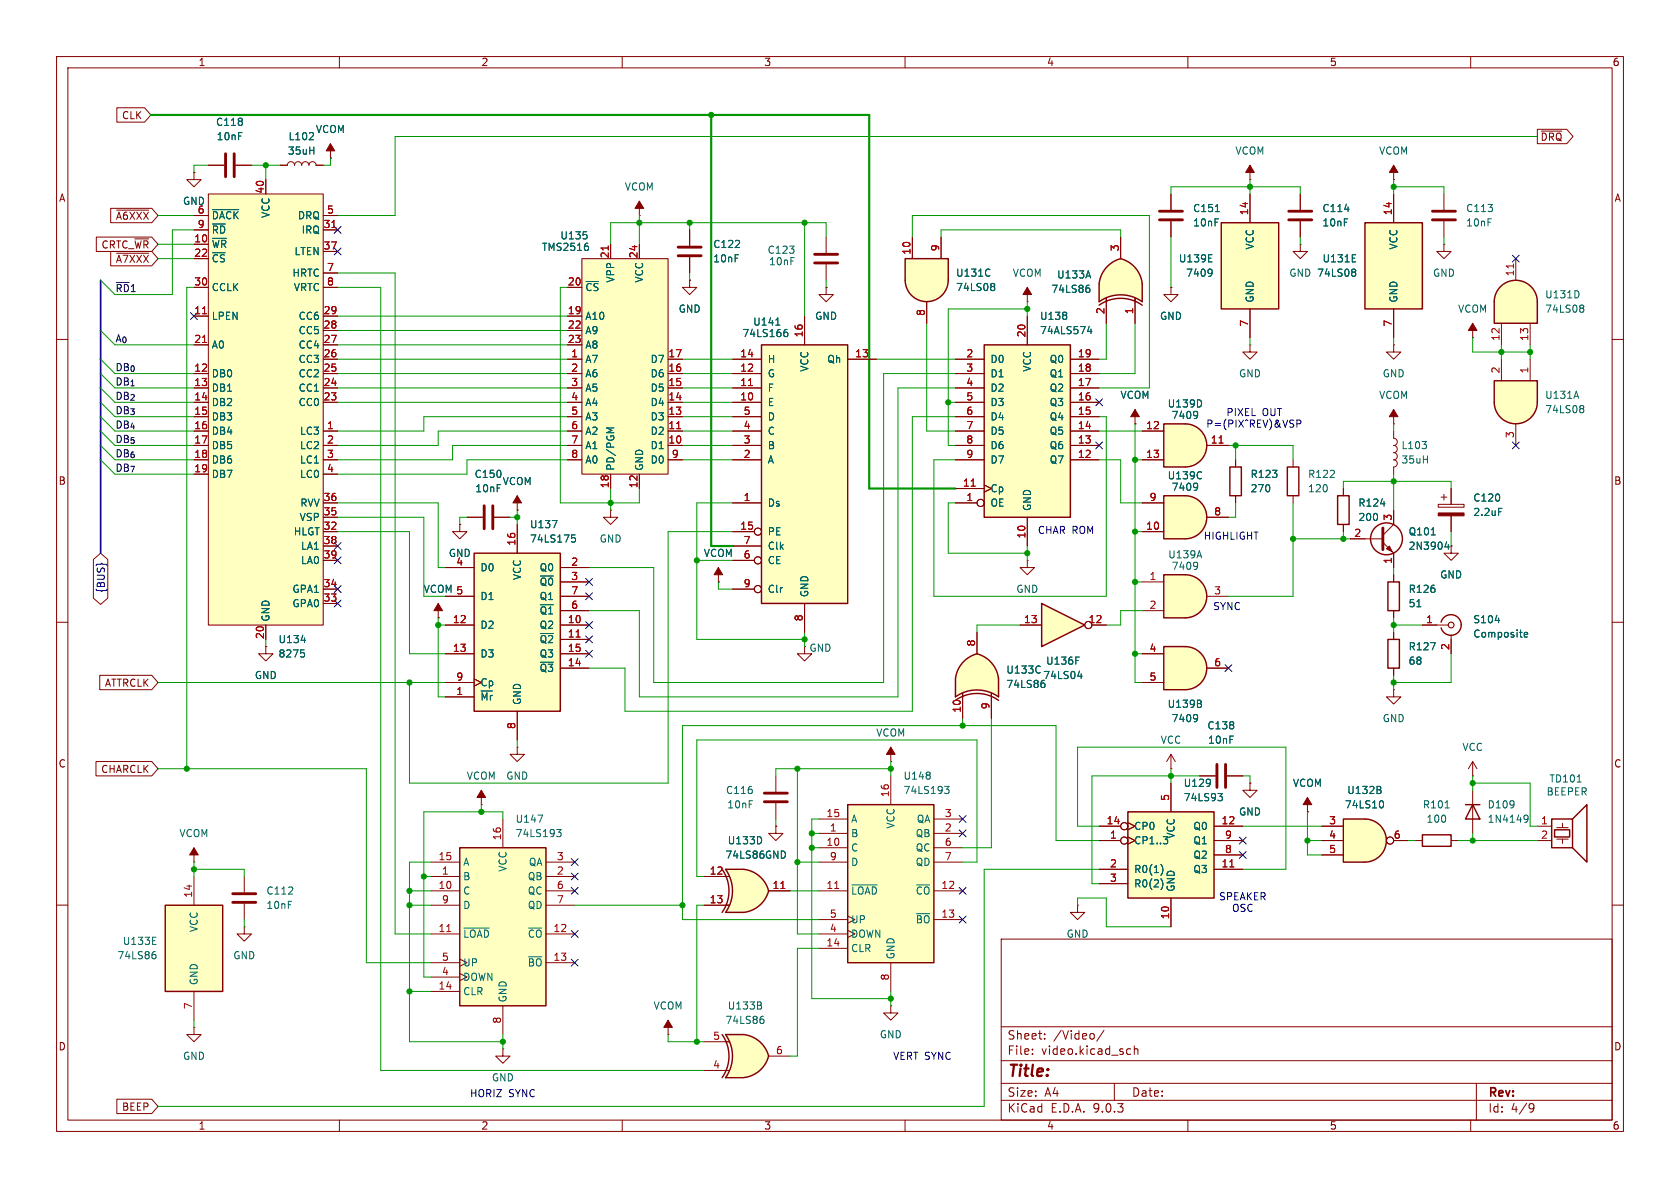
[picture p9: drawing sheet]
<svg xmlns="http://www.w3.org/2000/svg" width="297mm" height="210mm" viewBox="0 0 297 210" stroke-linecap="round" stroke-linejoin="round" font-family="sans-serif">
<defs><g id="words">
<text font-size="2.8" fill="#840000" x="178" y="190.9">Title:</text>
<g font-size="2.1" fill="#840000">
<text x="178" y="184">Sheet:</text>
<text x="186.2" y="184">/Video/</text>
<text x="178" y="186.7">File:</text>
<text x="184.1" y="186.7">video.kicad_sch</text>
<text x="178" y="196.9">KiCad</text>
<text x="178" y="194.1">Size:</text>
<text x="184.7" y="194.1">A4</text>
<text x="185.7" y="196.9">E.D.A.</text>
<text x="193.3" y="196.9">9.0.3</text>
<text x="200" y="194.1">Date:</text>
<text x="263" y="194.3">Rev:</text>
<text x="263" y="196.9">Id:</text>
<text x="267.1" y="196.9">4/9</text>
</g>
<g font-size="1.8" fill="#840000">
<text x="35" y="11.9">1</text>
<text x="85" y="11.9">2</text>
<text x="135" y="11.9">3</text>
<text x="185" y="11.9">4</text>
<text x="235" y="11.9">5</text>
<text x="285" y="11.9">6</text>
<text x="21.5" y="21.3">CLK</text>
<text x="272.3" y="25.1">~{DRQ}</text>
<text x="10.3" y="35.9">A</text>
<text x="285.3" y="35.9">A</text>
<text x="20.4" y="39.1">~{A6XXX}</text>
<text x="17.8" y="44.1">CRTC_~{WR}</text>
<text x="20.4" y="46.7">~{A7XXX}</text>
<text x="10.3" y="85.9">B</text>
<text x="285.3" y="85.9">B</text>
<text x="18.4" y="121.6">ATTRCLK</text>
<text x="10.3" y="135.9">C</text>
<text x="17.8" y="136.8">CHARCLK</text>
<text x="285.3" y="135.9">C</text>
<text x="10.3" y="185.9">D</text>
<text x="285.3" y="185.9">D</text>
<text x="21.5" y="196.5">BEEP</text>
<text x="35" y="199.9">1</text>
<text x="85" y="199.9">2</text>
<text x="135" y="199.9">3</text>
<text x="185" y="199.9">4</text>
<text x="235" y="199.9">5</text>
<text x="285" y="199.9">6</text>
</g>
<g font-size="1.8" fill="#006464">
<text x="38.1" y="22.5">C118</text>
<text x="55.7" y="23.7">VCOM</text>
<text x="38.2" y="25">10nF</text>
<text x="50.8" y="27.5">35uH</text>
<text x="50.9" y="25">L102</text>
<text x="218.3" y="27.5">VCOM</text>
<text x="243.7" y="27.5">VCOM</text>
<text x="110.4" y="33.9">VCOM</text>
<text x="32.3" y="36.4">GND</text>
<text x="37.3" y="39">~{DACK}</text>
<text x="37.3" y="41.5">~{RD}</text>
<text x="47.9" y="38.6" transform="rotate(-90 47.9 38.6)">VCC</text>
<text x="52.6" y="39">DRQ</text>
<text x="53.2" y="41.5">IRQ</text>
<text x="210.8" y="37.7">C151</text>
<text x="210.8" y="40.2">10nF</text>
<text x="233.7" y="37.7">C114</text>
<text x="233.7" y="40.2">10nF</text>
<text x="259.1" y="37.7">C113</text>
<text x="259.1" y="40.2">10nF</text>
<text x="37.3" y="44">~{WR}</text>
<text x="37.3" y="46.6">~{CS}</text>
<text x="52" y="45.3">LTEN</text>
<text x="95.7" y="44.6">TMS2516</text>
<text x="99" y="42.5">U135</text>
<text x="126" y="44">C122</text>
<text x="126" y="46.6">10nF</text>
<text x="135.6" y="45.1">C123</text>
<text x="135.8" y="47.1">10nF</text>
<text x="208.3" y="46.6">U139E</text>
<text x="221.8" y="44.2" transform="rotate(-90 221.8 44.2)">VCC</text>
<text x="233.7" y="46.6">U131E</text>
<text x="247.2" y="44.2" transform="rotate(-90 247.2 44.2)">VCC</text>
<text x="37.3" y="51.7">CCLK</text>
<text x="51.6" y="49.1">HRTC</text>
<text x="51.8" y="51.7">VRTC</text>
<text x="103.4" y="51.7">~{CS}</text>
<text x="108.8" y="50.1" transform="rotate(-90 108.8 50.1)">VPP</text>
<text x="113.9" y="50.1" transform="rotate(-90 113.9 50.1)">VCC</text>
<text x="168.9" y="49.1">U131C</text>
<text x="168.9" y="51.7">74LS08</text>
<text x="178.9" y="49.1">VCOM</text>
<text x="185.8" y="52">74LS86</text>
<text x="186.8" y="49.4">U133A</text>
<text x="209.6" y="49.1">7409</text>
<text x="221.8" y="53.6" transform="rotate(-90 221.8 53.6)">GND</text>
<text x="227.8" y="49.1">GND 74LS08</text>
<text x="232.7" y="49.1">74LS08</text>
<text x="247.2" y="53.6" transform="rotate(-90 247.2 53.6)">GND</text>
<text x="253.2" y="49.1">GND</text>
<text x="273.1" y="52.9">U131D</text>
<text x="37.3" y="56.7">LPEN</text>
<text x="52.7" y="56.7">CC6</text>
<text x="52.7" y="59.3">CC5</text>
<text x="103.4" y="56.7">A10</text>
<text x="103.4" y="59.3">A9</text>
<text x="119.9" y="55.5">GND</text>
<text x="131.1" y="59.8">74LS166</text>
<text x="133.1" y="57.8">U141</text>
<text x="144" y="56.7">GND</text>
<text x="183.8" y="59.3">74ALS574</text>
<text x="183.8" y="56.7">U138</text>
<text x="205" y="56.7">GND</text>
<text x="257.7" y="55.5">VCOM</text>
<text x="273.1" y="55.5">74LS08</text>
<text x="37.3" y="61.8">A0</text>
<text x="52.7" y="61.8">CC4</text>
<text x="52.7" y="64.4">CC3</text>
<text x="103.4" y="61.8">A8</text>
<text x="103.4" y="64.4">A7</text>
<text x="114.9" y="64.4">D7</text>
<text x="135.6" y="64.4">H</text>
<text x="143.1" y="65.8" transform="rotate(-90 143.1 65.8)">VCC</text>
<text x="146.2" y="64.4">Qh</text>
<text x="175" y="64.4">D0</text>
<text x="182.5" y="65.8" transform="rotate(-90 182.5 65.8)">VCC</text>
<text x="185.5" y="64.4">Q0</text>
<text x="37.3" y="66.9">DB0</text>
<text x="37.3" y="69.4">DB1</text>
<text x="37.3" y="72">DB2</text>
<text x="52.7" y="66.9">CC2</text>
<text x="52.7" y="69.4">CC1</text>
<text x="52.7" y="72">CC0</text>
<text x="103.4" y="66.9">A6</text>
<text x="103.4" y="69.4">A5</text>
<text x="103.4" y="72">A4</text>
<text x="114.9" y="66.9">D6</text>
<text x="114.9" y="69.4">D5</text>
<text x="114.9" y="72">D4</text>
<text x="135.6" y="66.9">G</text>
<text x="135.6" y="69.4">F</text>
<text x="135.6" y="72">E</text>
<text x="175" y="66.9">D1</text>
<text x="175" y="69.4">D2</text>
<text x="175" y="72">D3</text>
<text x="185.5" y="66.9">Q1</text>
<text x="185.5" y="69.4">Q2</text>
<text x="185.5" y="72">Q3</text>
<text x="198" y="70.7">VCOM</text>
<text x="218.9" y="66.9">GND</text>
<text x="243.7" y="70.7">VCOM</text>
<text x="244.3" y="66.9">GND</text>
<text x="273.1" y="70.7">U131A</text>
<text x="37.3" y="74.5">DB3</text>
<text x="37.3" y="77.1">DB4</text>
<text x="52.9" y="77.1">LC3</text>
<text x="103.4" y="74.5">A3</text>
<text x="103.4" y="77.1">A2</text>
<text x="114.9" y="74.5">D3</text>
<text x="114.9" y="77.1">D2</text>
<text x="135.6" y="74.5">D</text>
<text x="135.6" y="77.1">C</text>
<text x="175" y="74.5">D4</text>
<text x="175" y="77.1">D5</text>
<text x="185.5" y="74.5">Q4</text>
<text x="185.5" y="77.1">Q5</text>
<text x="206.3" y="72.2">U139D</text>
<text x="207" y="74.3">7409</text>
<text x="273.1" y="73.2">74LS08</text>
<text x="37.3" y="79.6">DB5</text>
<text x="37.3" y="82.1">DB6</text>
<text x="52.9" y="79.6">LC2</text>
<text x="52.9" y="82.1">LC1</text>
<text x="103.4" y="79.6">A1</text>
<text x="103.4" y="82.1">A0</text>
<text x="108.8" y="83.3" transform="rotate(-90 108.8 83.3)">PD/PGM</text>
<text x="113.9" y="83.3" transform="rotate(-90 113.9 83.3)">GND</text>
<text x="114.9" y="79.6">D1</text>
<text x="114.9" y="82.1">D0</text>
<text x="135.6" y="79.6">B</text>
<text x="135.6" y="82.1">A</text>
<text x="175" y="79.6">D6</text>
<text x="175" y="82.1">D7</text>
<text x="185.5" y="79.6">Q6</text>
<text x="185.5" y="82.1">Q7</text>
<text x="247.7" y="82.1">35uH</text>
<text x="247.7" y="79.6">L103</text>
<text x="37.3" y="84.7">DB7</text>
<text x="52.9" y="84.7">LC0</text>
<text x="53" y="89.8">RVV</text>
<text x="83.8" y="84.7">C150</text>
<text x="83.9" y="87.2">10nF</text>
<text x="88.8" y="86">VCOM</text>
<text x="135.6" y="89.8">Ds</text>
<text x="175" y="87.2">Cp</text>
<text x="175" y="89.8">OE</text>
<text x="206.3" y="84.9">U139C</text>
<text x="207" y="87">7409</text>
<text x="221" y="84.7">R123</text>
<text x="221" y="87.2">270</text>
<text x="231.1" y="84.7">R122</text>
<text x="231.1" y="87.2">120</text>
<text x="240" y="89.8">R124</text>
<text x="260.4" y="88.9">C120</text>
<text x="51.8" y="94.8">HLGT</text>
<text x="52.9" y="92.3">VSP</text>
<text x="93.6" y="93.6">U137</text>
<text x="135.6" y="94.8">PE</text>
<text x="182.5" y="90.4" transform="rotate(-90 182.5 90.4)">GND</text>
<text x="240" y="92.3">200</text>
<text x="248.9" y="94.8">Q101</text>
<text x="260.4" y="91.4">2.2uF</text>
<text x="53.1" y="97.4">LA1</text>
<text x="53.1" y="99.9">LA0</text>
<text x="79.2" y="98.7">GND</text>
<text x="80.6" y="100.1">4</text>
<text x="84.8" y="101.2">D0</text>
<text x="93.6" y="96.1">74LS175</text>
<text x="95.3" y="101.2">Q0</text>
<text x="105.9" y="96.1">GND</text>
<text x="124.3" y="98.7">VCOM</text>
<text x="135.6" y="97.4">Clk</text>
<text x="135.6" y="99.9">CE</text>
<text x="206.4" y="98.9">U139A</text>
<text x="207" y="100.9">7409</text>
<text x="248.9" y="97.4">2N3904</text>
<text x="51.6" y="105">GPA1</text>
<text x="51.6" y="107.5">GPA0</text>
<text x="84.8" y="106.3">D1</text>
<text x="92.3" y="102.6" transform="rotate(-90 92.3 102.6)">VCC</text>
<text x="95.3" y="103.7">~{Q0}</text>
<text x="95.3" y="106.3">Q1</text>
<text x="135.6" y="105">Clr</text>
<text x="143.1" y="105.7" transform="rotate(-90 143.1 105.7)">GND</text>
<text x="179.6" y="105">GND</text>
<text x="248.9" y="105">R126</text>
<text x="248.9" y="107.5">51</text>
<text x="254.5" y="102.5">GND</text>
<text x="47.9" y="110" transform="rotate(-90 47.9 110)">GND</text>
<text x="49.1" y="113.9">U134</text>
<text x="84.8" y="111.4">D2</text>
<text x="95.3" y="108.8">~{Q1}</text>
<text x="95.3" y="111.4">Q2</text>
<text x="95.3" y="113.9">~{Q2}</text>
<text x="260.4" y="112.9">Composite</text>
<text x="260.4" y="110.4">S104</text>
<text x="49.1" y="116.4">8275</text>
<text x="84.8" y="116.4">D3</text>
<text x="95.3" y="116.4">Q3</text>
<text x="95.3" y="119">~{Q3}</text>
<text x="143" y="115.4">GND</text>
<text x="177.8" y="119.3">U133C</text>
<text x="184.8" y="117.7">U136F</text>
<text x="248.9" y="115.2">R127</text>
<text x="248.9" y="117.7">68</text>
<text x="45" y="120.2">GND</text>
<text x="84.8" y="121.5">Cp</text>
<text x="84.8" y="124.1">~{Mr}</text>
<text x="92.3" y="124.7" transform="rotate(-90 92.3 124.7)">GND</text>
<text x="177.8" y="121.8">74LS86</text>
<text x="184.3" y="120.2">74LS04</text>
<text x="206.3" y="125.3">U139B</text>
<text x="154.8" y="130.4">VCOM</text>
<text x="205.1" y="131.7">VCC</text>
<text x="207" y="127.9">7409</text>
<text x="213.3" y="129.1">C138</text>
<text x="213.5" y="131.7">10nF</text>
<text x="244.3" y="127.9">GND</text>
<text x="258.4" y="132.9">VCC</text>
<text x="82.4" y="138">VCOM</text>
<text x="89.4" y="138">GND</text>
<text x="128.2" y="140.6">C116</text>
<text x="128.5" y="143.1">10nF</text>
<text x="159.6" y="140.6">74LS193</text>
<text x="159.6" y="138">U148</text>
<text x="209.2" y="139.3">U129</text>
<text x="209.2" y="141.8">74LS93</text>
<text x="228.5" y="139.3">VCOM</text>
<text x="237.7" y="143.1">74LS10</text>
<text x="238.1" y="140.6">U132B</text>
<text x="251.4" y="143.1">R101</text>
<text x="262.9" y="143.1">D109</text>
<text x="273.3" y="140.8">BEEPER</text>
<text x="273.8" y="138.5">TD101</text>
<text x="31.6" y="148.2">VCOM</text>
<text x="91.1" y="148.2">74LS193</text>
<text x="91.1" y="145.6">U147</text>
<text x="128.6" y="149.5">U133D</text>
<text x="150.4" y="145.6">A</text>
<text x="150.4" y="148.2">B</text>
<text x="158.3" y="146.6" transform="rotate(-90 158.3 146.6)">VCC</text>
<text x="161.8" y="148.2">QB</text>
<text x="162" y="145.6">QA</text>
<text x="200.4" y="146.9">CP0</text>
<text x="200.4" y="149.5">CP1..3</text>
<text x="207.9" y="148.4" transform="rotate(-90 207.9 148.4)">VCC</text>
<text x="210.9" y="146.9">Q0</text>
<text x="210.9" y="149.5">Q1</text>
<text x="218.9" y="144.4">GND</text>
<text x="252.1" y="145.6">100</text>
<text x="262.9" y="145.6">1N4149</text>
<text x="81.8" y="153.3">A</text>
<text x="81.8" y="155.8">B</text>
<text x="89.8" y="154.2" transform="rotate(-90 89.8 154.2)">VCC</text>
<text x="93.2" y="155.8">QB</text>
<text x="93.4" y="153.3">QA</text>
<text x="128.1" y="152">74LS86 GND</text>
<text x="150.4" y="150.7">C</text>
<text x="150.4" y="153.3">D</text>
<text x="161.8" y="150.7">QC</text>
<text x="161.8" y="153.3">QD</text>
<text x="200.4" y="154.5">R0(1)</text>
<text x="210.9" y="152">Q2</text>
<text x="210.9" y="154.5">Q3</text>
<text x="47" y="158.3">C112</text>
<text x="47" y="160.9">10nF</text>
<text x="81.8" y="158.3">C</text>
<text x="81.8" y="160.9">D</text>
<text x="93.2" y="158.3">QC</text>
<text x="93.2" y="160.9">QD</text>
<text x="150.4" y="158.3">~{LOAD}</text>
<text x="161.8" y="158.3">~{CO}</text>
<text x="200.4" y="157.1">R0(2)</text>
<text x="207.9" y="157.7" transform="rotate(-90 207.9 157.7)">GND</text>
<text x="21.6" y="167.2">U133E</text>
<text x="35.2" y="164.9" transform="rotate(-90 35.2 164.9)">VCC</text>
<text x="81.8" y="166">~{LOAD}</text>
<text x="93.2" y="166">~{CO}</text>
<text x="150.4" y="163.4">UP</text>
<text x="150.4" y="166">DOWN</text>
<text x="161.8" y="163.4">~{BO}</text>
<text x="188.5" y="166">GND</text>
<text x="20.7" y="169.8">74LS86</text>
<text x="41.1" y="169.8">GND</text>
<text x="81.8" y="171">UP</text>
<text x="81.8" y="173.6">DOWN</text>
<text x="93.2" y="171">~{BO}</text>
<text x="150.4" y="168.5">CLR</text>
<text x="158.3" y="169.7" transform="rotate(-90 158.3 169.7)">GND</text>
<text x="35.2" y="174.2" transform="rotate(-90 35.2 174.2)">GND</text>
<text x="81.8" y="176.1">CLR</text>
<text x="89.8" y="177.3" transform="rotate(-90 89.8 177.3)">GND</text>
<text x="115.4" y="178.7">VCOM</text>
<text x="128.6" y="178.7">U133B</text>
<text x="128.1" y="181.2">74LS86</text>
<text x="155.4" y="183.7">GND</text>
<text x="32.3" y="187.6">GND</text>
<text x="86.9" y="191.4">GND</text>
</g>
<g font-size="1.8" fill="#a90000">
<text x="46.7" y="34.3" transform="rotate(-90 46.7 34.3)">40</text>
<text x="34.9" y="37.8">6</text>
<text x="34.9" y="40.4">9</text>
<text x="57.1" y="40.4">31</text>
<text x="57.7" y="37.8">5</text>
<text x="220.7" y="38.1" transform="rotate(-90 220.7 38.1)">14</text>
<text x="246.1" y="38.1" transform="rotate(-90 246.1 38.1)">14</text>
<text x="34.2" y="42.9">10</text>
<text x="34.2" y="45.5">22</text>
<text x="57.1" y="44.2">37</text>
<text x="107.7" y="45.8" transform="rotate(-90 107.7 45.8)">21</text>
<text x="112.8" y="45.8" transform="rotate(-90 112.8 45.8)">24</text>
<text x="161" y="45.1" transform="rotate(-90 161 45.1)">10</text>
<text x="166.1" y="44.5" transform="rotate(-90 166.1 44.5)">9</text>
<text x="197.9" y="44.5" transform="rotate(-90 197.9 44.5)">3</text>
<text x="34.2" y="50.5">30</text>
<text x="57.7" y="48">7</text>
<text x="57.7" y="50.5">8</text>
<text x="100.3" y="50.5">20</text>
<text x="267.7" y="48.9" transform="rotate(-90 267.7 48.9)">11</text>
<text x="34.2" y="55.6">11</text>
<text x="57.1" y="55.6">29</text>
<text x="57.1" y="58.2">28</text>
<text x="100.3" y="55.6">19</text>
<text x="100.3" y="58.2">22</text>
<text x="142" y="59.7" transform="rotate(-90 142 59.7)">16</text>
<text x="163.6" y="56" transform="rotate(-90 163.6 56)">8</text>
<text x="181.4" y="59.7" transform="rotate(-90 181.4 59.7)">20</text>
<text x="195.3" y="55.6" transform="rotate(-90 195.3 55.6)">2</text>
<text x="200.4" y="55.6" transform="rotate(-90 200.4 55.6)">1</text>
<text x="220.7" y="57.9" transform="rotate(-90 220.7 57.9)">7</text>
<text x="246.1" y="57.9" transform="rotate(-90 246.1 57.9)">7</text>
<text x="34.2" y="60.7">21</text>
<text x="34.2" y="65.8">12</text>
<text x="57.1" y="60.7">27</text>
<text x="57.1" y="63.2">26</text>
<text x="57.1" y="65.8">25</text>
<text x="100.3" y="60.7">23</text>
<text x="100.9" y="63.2">1</text>
<text x="100.9" y="65.8">2</text>
<text x="118.1" y="63.2">17</text>
<text x="118.1" y="65.8">16</text>
<text x="130.8" y="63.2">14</text>
<text x="130.8" y="65.8">12</text>
<text x="151.1" y="63.2">13</text>
<text x="170.7" y="63.2">2</text>
<text x="170.7" y="65.8">3</text>
<text x="190.5" y="63.2">19</text>
<text x="190.5" y="65.8">18</text>
<text x="265.2" y="60.4" transform="rotate(-90 265.2 60.4)">12</text>
<text x="270.3" y="60.4" transform="rotate(-90 270.3 60.4)">13</text>
<text x="34.2" y="68.3">13</text>
<text x="34.2" y="70.9">14</text>
<text x="57.1" y="68.3">24</text>
<text x="57.1" y="70.9">23</text>
<text x="100.9" y="68.3">3</text>
<text x="100.9" y="70.9">4</text>
<text x="118.1" y="68.3">15</text>
<text x="118.1" y="70.9">14</text>
<text x="130.8" y="68.3">11</text>
<text x="130.8" y="70.9">10</text>
<text x="170.7" y="68.3">4</text>
<text x="170.7" y="70.9">5</text>
<text x="190.5" y="68.3">17</text>
<text x="190.5" y="70.9">16</text>
<text x="265.2" y="66.1" transform="rotate(-90 265.2 66.1)">2</text>
<text x="270.3" y="66.1" transform="rotate(-90 270.3 66.1)">1</text>
<text x="34.2" y="73.4">15</text>
<text x="34.2" y="75.9">16</text>
<text x="57.7" y="75.9">1</text>
<text x="100.9" y="73.4">5</text>
<text x="100.9" y="75.9">6</text>
<text x="118.1" y="73.4">13</text>
<text x="118.1" y="75.9">11</text>
<text x="131.4" y="73.4">5</text>
<text x="131.4" y="75.9">4</text>
<text x="170.7" y="73.4">6</text>
<text x="170.7" y="75.9">7</text>
<text x="190.5" y="73.4">15</text>
<text x="190.5" y="75.9">14</text>
<text x="202.5" y="75.9">12</text>
<text x="267.7" y="77.5" transform="rotate(-90 267.7 77.5)">3</text>
<text x="34.2" y="78.5">17</text>
<text x="34.2" y="81">18</text>
<text x="34.2" y="83.6">19</text>
<text x="57.7" y="78.5">2</text>
<text x="57.7" y="81">3</text>
<text x="57.7" y="83.6">4</text>
<text x="100.9" y="78.5">7</text>
<text x="100.9" y="81">8</text>
<text x="118.1" y="78.5">10</text>
<text x="118.7" y="81">9</text>
<text x="131.4" y="78.5">3</text>
<text x="131.4" y="81">2</text>
<text x="170.7" y="78.5">8</text>
<text x="170.7" y="81">9</text>
<text x="190.5" y="78.5">13</text>
<text x="190.5" y="81">12</text>
<text x="202.5" y="81">13</text>
<text x="214" y="78.5">11</text>
<text x="57.1" y="88.6">36</text>
<text x="107.7" y="86.4" transform="rotate(-90 107.7 86.4)">18</text>
<text x="112.8" y="86.4" transform="rotate(-90 112.8 86.4)">12</text>
<text x="131.4" y="88.6">1</text>
<text x="170.1" y="86.1">11</text>
<text x="170.7" y="88.6">1</text>
<text x="203.1" y="88.6">9</text>
<text x="57.1" y="91.2">35</text>
<text x="57.1" y="93.7">32</text>
<text x="130.8" y="93.7">15</text>
<text x="181.4" y="95.3" transform="rotate(-90 181.4 95.3)">10</text>
<text x="202.5" y="93.7">10</text>
<text x="214.6" y="91.2">8</text>
<text x="239.3" y="95">2</text>
<text x="246.1" y="92.1" transform="rotate(-90 246.1 92.1)">3</text>
<text x="57.1" y="96.3">38</text>
<text x="57.1" y="98.8">39</text>
<text x="91.2" y="96.6" transform="rotate(-90 91.2 96.6)">16</text>
<text x="100.9" y="100.1">2</text>
<text x="131.4" y="96.3">7</text>
<text x="131.4" y="98.8">6</text>
<text x="246.1" y="99.8" transform="rotate(-90 246.1 99.8)">1</text>
<text x="57.1" y="103.9">34</text>
<text x="57.1" y="106.4">33</text>
<text x="74.8" y="105">VCOM 5</text>
<text x="100.9" y="102.6">3</text>
<text x="100.9" y="105.2">7</text>
<text x="100.9" y="107.7">6</text>
<text x="131.4" y="103.9">9</text>
<text x="203.1" y="102.6">1</text>
<text x="203.1" y="107.7">2</text>
<text x="214.6" y="105.2">3</text>
<text x="46.7" y="113.1" transform="rotate(-90 46.7 113.1)">20</text>
<text x="80" y="110.2">12</text>
<text x="100.3" y="110.2">10</text>
<text x="100.3" y="112.8">11</text>
<text x="142" y="109.9" transform="rotate(-90 142 109.9)">8</text>
<text x="180.9" y="110.2">13</text>
<text x="192.4" y="110.2">12</text>
<text x="252" y="110.2">1</text>
<text x="80" y="115.3">13</text>
<text x="100.3" y="115.3">15</text>
<text x="100.3" y="117.9">14</text>
<text x="172.5" y="114.4" transform="rotate(-90 172.5 114.4)">8</text>
<text x="203.1" y="115.3">4</text>
<text x="214.6" y="117.9">6</text>
<text x="256.3" y="115" transform="rotate(-90 256.3 115)">2</text>
<text x="80.6" y="120.4">9</text>
<text x="80.6" y="122.9">1</text>
<text x="175" y="125.5" transform="rotate(-90 175 125.5)">9</text>
<text x="203.1" y="120.4">5</text>
<text x="91.2" y="129" transform="rotate(-90 91.2 129)">8</text>
<text x="169.9" y="126.1" transform="rotate(-90 169.9 126.1)">10</text>
<text x="157.2" y="141" transform="rotate(-90 157.2 141)">16</text>
<text x="206.8" y="141.7" transform="rotate(-90 206.8 141.7)">5</text>
<text x="88.6" y="148.6" transform="rotate(-90 88.6 148.6)">16</text>
<text x="146" y="144.5">15</text>
<text x="146" y="149.6">10</text>
<text x="146.6" y="147.1">1</text>
<text x="166.9" y="144.5">3</text>
<text x="166.9" y="147.1">2</text>
<text x="166.9" y="149.6">6</text>
<text x="195.5" y="145.8">14</text>
<text x="196.1" y="148.3">1</text>
<text x="215.9" y="145.8">12</text>
<text x="216.5" y="148.3">9</text>
<text x="234.9" y="145.8">3</text>
<text x="234.9" y="148.3">4</text>
<text x="246.3" y="148.3">6</text>
<text x="272.3" y="145.8">1</text>
<text x="272.3" y="148.3">2</text>
<text x="77.4" y="152.1">15</text>
<text x="78" y="154.7">1</text>
<text x="98.4" y="152.1">3</text>
<text x="98.4" y="154.7">2</text>
<text x="125.4" y="154.7">12</text>
<text x="146.6" y="152.1">9</text>
<text x="166.9" y="152.1">7</text>
<text x="196.1" y="153.4">2</text>
<text x="196.1" y="156">3</text>
<text x="215.9" y="153.4">11</text>
<text x="216.5" y="150.9">8</text>
<text x="234.9" y="150.9">5</text>
<text x="34" y="158.8" transform="rotate(-90 34 158.8)">14</text>
<text x="77.4" y="157.2">10</text>
<text x="78" y="159.8">9</text>
<text x="98.4" y="157.2">6</text>
<text x="98.4" y="159.8">7</text>
<text x="125.4" y="159.8">13</text>
<text x="136.5" y="157.2">11</text>
<text x="146" y="157.2">11</text>
<text x="166.3" y="157.2">12</text>
<text x="77.4" y="164.8">11</text>
<text x="97.7" y="164.8">12</text>
<text x="146" y="167.4">14</text>
<text x="146.6" y="162.3">5</text>
<text x="146.6" y="164.8">4</text>
<text x="166.3" y="162.3">13</text>
<text x="206.8" y="162.6" transform="rotate(-90 206.8 162.6)">10</text>
<text x="78" y="169.9">5</text>
<text x="78" y="172.5">4</text>
<text x="97.7" y="169.9">13</text>
<text x="157.2" y="173.4" transform="rotate(-90 157.2 173.4)">8</text>
<text x="34" y="178.5" transform="rotate(-90 34 178.5)">7</text>
<text x="77.4" y="175">14</text>
<text x="88.6" y="181" transform="rotate(-90 88.6 181)">8</text>
<text x="126" y="183.9">5</text>
<text x="126" y="189">4</text>
<text x="137.1" y="186.4">6</text>
</g>
<g font-size="1.8" fill="#0f0f0f">
<text x="20.3" y="51.7">~{RD}1</text>
<text x="20.3" y="60.6">A_{0}</text>
<text x="20.3" y="65.7">DB_{0}</text>
<text x="20.3" y="70.8">DB_{2}</text>
<text x="20.3" y="68.2">DB_{1}</text>
<text x="20.3" y="73.3">DB_{3}</text>
<text x="20.3" y="75.9">DB_{4}</text>
<text x="20.3" y="80.9">DB_{6}</text>
<text x="20.3" y="83.5">DB_{7}</text>
<text x="20.3" y="78.4">DB_{5}</text>
</g>
<g font-size="1.8" fill="#0000c2">
<text x="213.1" y="75.8">P=(PIX^REV)&amp;VSP</text>
<text x="216.7" y="73.8">PIXEL</text>
<text x="223.1" y="73.8">OUT</text>
<text x="183.4" y="94.6">CHAR ROM</text>
<text x="212.7" y="95.6">HIGHLIGHT</text>
<text x="214.4" y="108.1">SYNC</text>
<text x="215.4" y="159.4">SPEAKER</text>
<text x="217.7" y="161.4">OSC</text>
<text x="157.8" y="187.6">VERT SYNC</text>
<text x="83" y="194.2">HORIZ</text>
<text x="89.9" y="194.2">SYNC</text>
</g>
<text font-size="1.8" fill="#000084" x="18.7" y="104.9" transform="rotate(-90 18.7 104.9)">{BUS}</text>
</g></defs>
<g fill="none" stroke="#840000" stroke-width=".18">
<path d="M10 10h277v190h-277zM12 12h273v186h-273zM60 10v2M110 10v2M160 10v2M210 10v2M260 10v2M121.9 49.5v1.3h1.3l-1.3 1.3-1.3-1.3h1.3M121.9 49.5h.1M207 50.8v1.3h1.3l-1.3 1.2-1.3-1.2h1.3M207 50.8h.1M10 60h2"/>
<path d="M221 61v1.2h1.2l-1.2 1.3-1.3-1.3h1.3M221 61h.1M285 60h2M107.9 90.2v1.2h1.3l-1.3 1.3-1.2-1.3h1.2M107.9 90.2h.1M10 110h2M251.5 110.5h4.5M256.5 112.3v3.3M285 110h2M271.8 146.1h2.5M271.8 148.6h2.5M275.2 146.3h2"/>
<path d="M275.2 148.3h2M276.2 145.5v.8M276.2 148.3v.8M10 160h2M177 166h108v32h-108zM285 160h2M60 198v2M110 198v2M160 198v2M177 194.5h108M177 191.5h108M177 187.5h108"/>
<path d="M177 181.5h108M182.5 186.3v.1M182.5 185.5v.1M184.7 183.6v.1M184.7 182.8v.1M195.2 182.1l-1.3 2M197 191.5v3M199.5 185.4l.4 .1M199.9 186.3l-.4 .1M200.5 185.5l.2-.1 .4 .1 .1 .9M200.5 184.9v1.5M210 198v2"/>
<path d="M260 198v2M261 191.5v6.5M270.6 195.1l.5 .1a.99 .99 0 0 1-.4 1.4h-.2M271.2 195.7l-.3 .3h-.3"/>
</g>
<path d="M254.8 110a1.81 1.81 0 0 1 2.7-1 1.81 1.81 0 0 1 .1 2.9 1.81 1.81 0 0 1-2.8-.9M274.3 144.8h3.7v5.1h-3.7zM274.8 146.7h2.7v1.3h-2.7zM278 144.8l2.5-2.6v10.2l-2.5-2.5" fill="none" stroke="#840000" stroke-width=".25"/>
<circle cx="256.5" cy="110.5" r=".51" fill="none" stroke="#840000" stroke-width=".2"/>
<path d="M264.3 109.7h.8M269.5 112.2l.6-.1-.1-.3h-.3l-.2 .2v.6h.5M278.8 138.2h.7" fill="none" stroke="#006464" stroke-width=".18"/>
<path d="M209.5 114.3a3.8 3.8 0 0 1 3.8 3.8 3.8 3.8 0 0 1-3.8 3.8z" fill="#ffffc2" stroke="#ffffc2" stroke-width=".18"/>
<path d="M205.7 114.3h3.8v7.6h-3.8z" fill="#ffffc2"/>
<path d="M205.7 114.3h3.8a3.8 3.8 0 0 1 3.8 3.8 3.8 3.8 0 0 1-3.8 3.8h-3.8z" fill="none" stroke="#840000" stroke-width=".25"/>
<path d="M58.4 27.9h.1M58.4 25.4v2.5M201.9 115.6h3.8M213.4 118.1h3.8M137.2 137.2v2.8M201.9 120.7h3.8M137.2 142v2.8" fill="none" stroke="#840000" stroke-width=".18"/>
<path d="M211.5 126.3l.2 .1a1.03 1.03 0 0 1-.2 1.1M211.7 126.9l-.2 .2M212.1 124.4l.3 .2v.3l-.2 .1M212.2 123.8l.2 .2-.2 .3" fill="none" stroke="#006464" stroke-width=".18"/>
<path d="M135.1 140.2h4.1M135.1 141.7h4.1" fill="none" stroke="#840000" stroke-width=".51"/>
<path d="M58.4 25.4l.8 1.3h-1.5z" fill="#840000" stroke="#840000" stroke-width=".18"/>
<path d="M29.2 160h10.2v15.3h-10.2z" fill="#ffffc2"/>
<path d="M245.4 113h2v5.1h-2zM251.5 147.6h5v2h-5zM29.2 160h10.2v15.3h-10.2z" fill="none" stroke="#840000" stroke-width=".25"/>
<g fill="none" stroke="#840000" stroke-width=".18">
<path d="M246.4 111.8v1.2M246.4 118.1v1.3M91.4 132.1v1.3h1.3l-1.3 1.2-1.2-1.2h1.2M91.4 132.1h.1M221 138.4v1.3h1.2l-1.2 1.3-1.3-1.3h1.3M221 138.4h.1M246.4 121.9v1.3h1.2l-1.2 1.3-1.3-1.3h1.3M246.4 121.9h.1M34.3 154.9v5.1M43.2 154.9v2.8M43.2 159.8v2.8M137.2 146.1v1.2h1.2l-1.2 1.3-1.3-1.3h1.3"/>
<path d="M137.2 146.1h.1M250.2 148.6h1.3M256.5 148.6h1.3M34.3 175.3v5M43.2 163.8v1.3h1.2l-1.2 1.3-1.3-1.3h1.3M43.2 163.8h.1"/>
</g>
<path d="M252.9 113.6h.8l-.5 1.3M255.5 142.8h.7M27 166.9h.6M27 165.7h.6M27.1 168.7h.2l.3 .2-.1 .5-.4 .1M27.2 168.2h.3" fill="none" stroke="#006464" stroke-width=".18"/>
<path d="M41.1 158h4.1M41.1 159.5h4.1" fill="none" stroke="#840000" stroke-width=".51"/>
<path d="M241.3 144.8a3.8 3.8 0 0 1 3.8 3.8 3.8 3.8 0 0 1-3.8 3.8z" fill="#ffffc2" stroke="#ffffc2" stroke-width=".18"/>
<path d="M237.5 144.8h3.8v7.6h-3.8z" fill="#ffffc2"/>
<path d="M237.5 144.8h3.8a3.8 3.8 0 0 1 3.8 3.8 3.8 3.8 0 0 1-3.8 3.8h-3.8z" fill="none" stroke="#840000" stroke-width=".25"/>
<g fill="none" stroke="#840000" stroke-width=".18">
<path d="M233.7 146.1h3.8M233.7 148.6h3.8M233.7 151.1h3.8M246.4 148.6h2.5"/>
<circle cx="245.7" cy="148.6" r=".63"/>
</g>
<path d="M243.9 139.6l.3 .3-.1 .3-.2 .1M244 139.1l.1 .2-.1 .3M244.3 141.5a.79 .79 0 0 1 0 1.3" fill="none" stroke="#006464" stroke-width=".18"/>
<path d="M128.3 190.5h3.1M128.3 182.9h3.1" fill="none" stroke="#ffffc2" stroke-width=".18"/>
<g fill="#ffffc2" stroke="#ffffc2" stroke-width=".18">
<path d="M131.5 182.9a5.2 5.2 0 0 1 4.4 3.8l-5 1.3z"/>
<path d="M130.9 185.4l5 1.3a5.1 5.1 0 0 1-4.4 3.8z"/>
</g>
<path d="M128.3 182.9h3.1v7.6h-3.1a6.6 6.6 0 0 0 0-7.6z" fill="#ffffc2"/>
<path d="M259.1 142.2h2.5M260.3 142.2l1.3 2.6h-2.5zM127.7 182.9a6.6 6.6 0 0 1 0 7.6M131.4 182.9h-3.1a6.6 6.6 0 0 1 0 7.6h3.1M131.5 182.9a5.2 5.2 0 0 1 4.4 3.8 5.2 5.2 0 0 1-4.4 3.8" fill="none" stroke="#840000" stroke-width=".25"/>
<path d="M146 41.9v2.8M146 46.7v2.8M260.3 139.7v7.6M124.5 189.2h4.4M124.5 184.2h4.4M135.9 186.7h3.8" fill="none" stroke="#840000" stroke-width=".18"/>
<path d="M269.5 144.1h.4l.2 .1a.84 .84 0 0 1-.3 1.2h-.3M270.1 144.6l-.2 .3-.4-.1M134.3 177.7l.3 .3v.3l-.2 .1M134.5 177.2l.1 .2-.1 .3M134.7 179.6h.3M134.6 180.1h.2l.3 .3-.1 .4-.4 .1" fill="none" stroke="#006464" stroke-width=".18"/>
<path d="M144 45h4.1M144 46.5h4.1" fill="none" stroke="#840000" stroke-width=".51"/>
<path d="M174 61h15.2v30.4h-15.2z" fill="#ffffc2"/>
<path d="M174 61h15.2v30.4h-15.2z" fill="none" stroke="#840000" stroke-width=".25"/>
<g fill="none" stroke="#840000" stroke-width=".18">
<path d="M181.6 55.9v5.1M168.9 63.5h5.1M168.9 66h5.1M168.9 68.6h5.1M168.9 71.1h5.1M168.9 73.7h5.1M168.9 76.2h5.1M168.9 78.7h5.1M189.2 63.5h5.1M189.2 66h5.1M189.2 68.6h5.1M189.2 71.1h5.1"/>
<path d="M189.2 73.7h5.1M189.2 76.2h5.1M189.2 78.7h5.1M168.9 81.3h5.1M168.9 86.4h5.1M168.9 88.9h3.8M174 85.7l1.3 .7-1.3 .6M181.6 91.4v5.1M189.2 81.3h5.1M260.3 137.2h.1M260.3 134.6l-.7 1.3M260.3 134.6l.8 1.3"/>
<path d="M260.3 134.6v2.6"/>
<circle cx="173.4" cy="88.9" r=".63"/>
</g>
<path d="M171.7 85.9h.7" fill="none" stroke="#a90000" stroke-width=".18"/>
<path d="M188.5 55.3v.3M188.5 55.9v.4M192.3 58.6h.8M192.9 58.2v.8" fill="none" stroke="#006464" stroke-width=".18"/>
<path d="M83.8 97.8h15.3v27.9h-15.3z" fill="#ffffc2"/>
<path d="M83.8 97.8h15.3v27.9h-15.3z" fill="none" stroke="#840000" stroke-width=".25"/>
<g fill="none" stroke="#840000" stroke-width=".18">
<path d="M91.4 92.7v5.1M78.7 100.3h5.1M78.7 105.4h5.1M78.7 110.5h5.1M78.7 115.6h5.1M99.1 100.3h5M99.1 105.4h5M99.1 110.5h5M99.1 115.6h5M99.1 102.9h5M99.1 108h5M99.1 113h5"/>
<path d="M99.1 118.1h5M78.7 120.7h5.1M78.7 123.2h5.1M83.8 120l1.3 .7-1.3 .6M91.4 125.7v5.1M157.5 134.6h.1M157.5 132.1v2.5M34.3 181.6v1.3h1.3l-1.3 1.3-1.3-1.3h1.3M34.3 181.6h.1"/>
</g>
<path d="M101.8 112.6h.8" fill="none" stroke="#a90000" stroke-width=".18"/>
<path d="M97.6 92h.9l-.6 1.3M101.1 94.6h.6M101.2 95h.3l.2 .3v.4l-.5 .1" fill="none" stroke="#006464" stroke-width=".18"/>
<path d="M157.5 132.1l.7 1.3h-1.5z" fill="#840000" stroke="#840000" stroke-width=".18"/>
<path d="M194.3 50.2v3.1M201.9 50.2v3.1" fill="none" stroke="#ffffc2" stroke-width=".18"/>
<g fill="#ffffc2" stroke="#ffffc2" stroke-width=".18">
<path d="M195.8 47.1l1.1-.9 1.2-.5 1.4 5-5.2-.6a5.2 5.2 0 0 1 1.5-3z"/>
<path d="M198.1 45.7a5.1 5.1 0 0 1 3.8 4.4l-5.1 .6z"/>
</g>
<path d="M194.3 50.2h7.6v3.1a6.6 6.6 0 0 0-7.6 0z" fill="#ffffc2"/>
<path d="M194.3 53.9a6.6 6.6 0 0 1 7.6 0M194.3 50.2v3.1a6.6 6.6 0 0 1 7.6 0v-3.1M198.1 45.7a5.1 5.1 0 0 1 3.8 4.4M198.1 45.7a5.2 5.2 0 0 0-3.8 4.4" fill="none" stroke="#840000" stroke-width=".25"/>
<path d="M255.3 34.3v2.8M255.3 39.1v2.8M195.6 52.7v4.5M198.1 41.9v3.8M200.7 52.7v4.5M255.3 43.2v1.3h1.2l-1.2 1.2-1.3-1.2h1.3M255.3 43.2h.1M88.9 185.4v1.3h1.3l-1.3 1.3-1.3-1.3h1.3M88.9 185.4h.1" fill="none" stroke="#840000" stroke-width=".18"/>
<path d="M192.2 50.9h.2l.3 .2-.1 .5-.4 .1M192.3 50.4h.3M192.4 47.9l.4 1.2" fill="none" stroke="#006464" stroke-width=".18"/>
<path d="M253.2 37.3h4.1M253.2 38.9h4.1" fill="none" stroke="#840000" stroke-width=".51"/>
<path d="M149.9 142.2h15.2v28h-15.2z" fill="#ffffc2"/>
<path d="M149.9 142.2h15.2v28h-15.2z" fill="none" stroke="#840000" stroke-width=".25"/>
<g fill="none" stroke="#840000" stroke-width=".18">
<path d="M157.5 137.2v5M144.8 144.8h5.1M144.8 147.3h5.1M144.8 149.9h5.1M144.8 152.4h5.1M144.8 157.5h5.1M165.1 144.8h5.1M165.1 147.3h5.1M165.1 149.9h5.1M165.1 152.4h5.1M165.1 157.5h5.1M144.8 162.6h5.1"/>
<path d="M144.8 165.1h5.1M144.8 167.6h5.1M149.9 161.9l1.2 .7-1.2 .6M149.9 164.5l1.2 .6-1.2 .6M157.5 170.2v5.1M165.1 162.6h5.1"/>
</g>
<path d="M164.4 136.6v.3M164.4 137.1v.5M167 139h.8l-.4 .5 .3 .1 .1 .4-.3 .3h-.3M150.6 156.4h4.5" fill="none" stroke="#006464" stroke-width=".18"/>
<path d="M147.6 157.1h.7" fill="none" stroke="#a90000" stroke-width=".18"/>
<path d="M128.3 153.7h3.1M128.3 161.3h3.1" fill="none" stroke="#ffffc2" stroke-width=".18"/>
<g fill="#ffffc2" stroke="#ffffc2" stroke-width=".18">
<path d="M130.9 156.1l5 1.4a5.2 5.2 0 0 1-4.4 3.8z"/>
<path d="M131.5 153.7a5.1 5.1 0 0 1 4.4 3.8l-5 1.3z"/>
</g>
<path d="M128.3 153.7h3.1v7.6h-3.1a6.7 6.7 0 0 0 0-7.6z" fill="#ffffc2"/>
<path d="M127.7 153.7a6.6 6.6 0 0 1 0 7.6M131.4 153.7h-3.1a6.6 6.6 0 0 1 0 7.6h3.1M131.5 153.7a5.2 5.2 0 0 1 4.4 3.8 5.2 5.2 0 0 1-4.4 3.8" fill="none" stroke="#840000" stroke-width=".25"/>
<path d="M260.3 59.7h.1M260.3 57.2v2.5M124.5 154.9h4.4M135.9 157.5h3.8M124.5 160h4.4" fill="none" stroke="#840000" stroke-width=".18"/>
<path d="M138 157.1h.8" fill="none" stroke="#a90000" stroke-width=".18"/>
<path d="M134.6 148.2v.7" fill="none" stroke="#006464" stroke-width=".18"/>
<path d="M260.3 57.2l.8 1.2h-1.5z" fill="#840000" stroke="#840000" stroke-width=".18"/>
<path d="M265.3 50.7a3.8 3.8 0 0 1 4.1-.9 3.8 3.8 0 0 1 2.4 3.5h-7.6a3.8 3.8 0 0 1 1.1-2.6z" fill="#ffffc2" stroke="#ffffc2" stroke-width=".18"/>
<path d="M264.2 53.3h7.6v3.9h-7.6z" fill="#ffffc2"/>
<path d="M265.3 50.7a3.8 3.8 0 0 1 4.1-.9 3.8 3.8 0 0 1 2.4 3.5v3.9h-7.6v-3.9a3.8 3.8 0 0 1 1.1-2.6z" fill="none" stroke="#840000" stroke-width=".25"/>
<path d="M265.4 57.2v3.8M268 45.7v3.8M270.5 57.2v3.8M77.5 109.2h.1M77.5 106.7v2.5M142.2 114.3v1.3h1.3l-1.3 1.2-1.2-1.2h1.2M142.2 114.3h.1M118.1 182.9h.1M118.1 180.3v2.6" fill="none" stroke="#840000" stroke-width=".18"/>
<path d="M267.6 46.7v.7" fill="none" stroke="#a90000" stroke-width=".18"/>
<path d="M279.1 51.7v.7M279.5 53.9h.3l.2 .3-.2 .3M279.5 54.5h.3M279.8 54.5l.2 .2v.3l-.1 .1-.4 .1" fill="none" stroke="#006464" stroke-width=".18"/>
<g fill="#840000" stroke="#840000" stroke-width=".18">
<path d="M77.5 106.7l.7 1.3h-1.5z"/>
<path d="M118.1 180.3l.8 1.3h-1.6z"/>
</g>
<path d="M134.6 61h15.3v45.7h-15.3z" fill="#ffffc2"/>
<path d="M134.6 61h15.3v45.7h-15.3z" fill="none" stroke="#840000" stroke-width=".25"/>
<g fill="none" stroke="#840000" stroke-width=".18">
<path d="M36.8 29.2h2.8M41.7 29.2h2.7M142.2 55.9v5.1M129.5 63.5h5.1M129.5 66h5.1M129.5 68.6h5.1M129.5 71.1h5.1M129.5 73.7h5.1M129.5 76.2h5.1M129.5 78.7h5.1M149.9 63.5h5M129.5 81.3h5.1"/>
<path d="M129.5 88.9h5.1M129.5 94h3.8M129.5 96.5h5.1M129.5 99.1h3.8M47 114.3v1.3h1.3l-1.3 1.2-1.3-1.2h1.3M47 114.3h.1M129.5 104.1h3.8M142.2 106.7v5.1"/>
<circle cx="134" cy="99.1" r=".63"/>
<circle cx="134" cy="94" r=".63"/>
<circle cx="134" cy="104.1" r=".63"/>
</g>
<path d="M132.3 68.2h.7" fill="none" stroke="#a90000" stroke-width=".18"/>
<path d="M137.1 57.5h.8M138.7 58.8l.3-.1 .3 .3-.1 .4h-.5M139.2 58.2l-.5 .2" fill="none" stroke="#006464" stroke-width=".18"/>
<path d="M39.9 27.2v4M41.4 27.2v4" fill="none" stroke="#840000" stroke-width=".51"/>
<path d="M81.3 149.9h15.2v27.9h-15.2z" fill="#ffffc2"/>
<path d="M81.3 149.9h15.2v27.9h-15.2z" fill="none" stroke="#840000" stroke-width=".25"/>
<g fill="none" stroke="#840000" stroke-width=".18">
<path d="M121.9 40.6v2.8M121.9 45.5v2.8M146 50.8v1.3h1.3l-1.3 1.2-1.2-1.2h1.2M146 50.8h.1M76.2 152.4h5.1M76.2 154.9h5.1M76.2 157.5h5.1M88.9 144.8v5.1M96.5 152.4h5.1M96.5 154.9h5.1M96.5 157.5h5.1M76.2 160h5.1"/>
<path d="M76.2 165.1h5.1M76.2 170.2h5.1M76.2 172.7h5.1M76.2 175.3h5.1M81.3 169.5l1.2 .7-1.2 .6M81.3 172.1l1.2 .6-1.2 .7M88.9 177.8v5.1M96.5 160h5.1M96.5 165.1h5.1M96.5 170.2h5.1"/>
</g>
<path d="M95.1 144.1h.8l-.5 1.3M98.4 146.6h.8l-.4 .5 .3 .1 .1 .5-.2 .2h-.4M82 164.1h4.5" fill="none" stroke="#006464" stroke-width=".18"/>
<path d="M79 164.7h.7" fill="none" stroke="#a90000" stroke-width=".18"/>
<path d="M119.9 43.7h4.1M119.9 45.2h4.1" fill="none" stroke="#840000" stroke-width=".51"/>
<path d="M264.2 71.1h7.6a3.8 3.8 0 0 1-3.8 3.8 3.8 3.8 0 0 1-3.8-3.8z" fill="#ffffc2" stroke="#ffffc2" stroke-width=".18"/>
<path d="M264.2 67.3h7.6v3.8h-7.6z" fill="#ffffc2"/>
<path d="M264.2 67.3h7.6v3.8a3.8 3.8 0 0 1-3.8 3.8 3.8 3.8 0 0 1-3.8-3.8z" fill="none" stroke="#840000" stroke-width=".25"/>
<g fill="none" stroke="#840000" stroke-width=".18">
<path d="M49.5 29.2h1.3a.64 .64 0 0 1 .6-.6 .64 .64 0 0 1 .7 .6 .64 .64 0 0 1 .6-.6 .64 .64 0 0 1 .6 .6 .64 .64 0 0 1 .7-.6 .64 .64 0 0 1 .6 .6 .64 .64 0 0 1 .6-.6 .64 .64 0 0 1 .7 .6h1.2M181.6 53.3h.1M181.6 50.8v2.5M265.4 63.5v3.8M268 74.9v3.8M270.5 63.5v3.8M82.5 91.4h2.8M87.4 91.4h2.8M207 135.9h.1M207 133.4l-.8 1.2M207 133.4l.8 1.2M207 133.4v2.5"/>
<path d="M212.1 137.2h2.8M216.9 137.2h2.8"/>
</g>
<path d="M54.6 24.7h.8M278.7 69.2l.4 1.2M279.5 71.7h.3l.2 .2-.2 .3M279.5 72.2h.3M279.8 72.2l.2 .3v.2l-.1 .2-.4 .1" fill="none" stroke="#006464" stroke-width=".18"/>
<path d="M85.6 89.4v4.1M87.1 89.4v4.1M215.1 135.1v4.1M216.7 135.1v4.1" fill="none" stroke="#840000" stroke-width=".51"/>
<path d="M181.6 50.8l.8 1.3h-1.6z" fill="#840000" stroke="#840000" stroke-width=".18"/>
<path d="M160 49.5h7.6a3.8 3.8 0 0 1-3.8 3.8 3.8 3.8 0 0 1-3.8-3.8z" fill="#ffffc2" stroke="#ffffc2" stroke-width=".18"/>
<path d="M160 45.7h7.6v3.8h-7.6z" fill="#ffffc2"/>
<g fill="none" stroke="#840000" stroke-width=".25">
<path d="M160 45.7h7.6v3.8a3.8 3.8 0 0 1-3.8 3.8 3.8 3.8 0 0 1-3.8-3.8zM236.5 87.6h2v5.1h-2zM245.4 102.9h2v5.1h-2z"/>
<circle cx="245.1" cy="95.2" r="2.82"/>
</g>
<g fill="none" stroke="#840000" stroke-width=".18">
<path d="M161.3 41.9v3.8M163.8 53.3v3.9M166.4 41.9v3.8M246.4 74.9h.1M246.4 61v1.2h1.2l-1.2 1.3-1.3-1.3h1.3M246.4 61h.1M246.4 72.4v2.5M237.5 86.4v1.2M237.5 92.7v1.3M238.8 95.3h5.7M244.5 95.9l1.9 1.9v2.5M246.4 90.2v2.5l-1.9 1.9"/>
<path d="M246.4 101.6v1.3M246.4 108v1.2M157.5 177.8v1.3h1.2l-1.2 1.2-1.3-1.2h1.3M157.5 177.8h.1"/>
</g>
<path d="M174.9 47.6l.1 .1M175 48.7l-.1 .1M175.4 50.1h.2l.3 .2-.3 .3M175.4 50.6h.2M175.6 50.6l.3 .3v.2l-.2 .2-.3 .1M244.1 89.1h.8M253 94.6h.7M255.7 95.8l-.3 .9h.8M256 96.3v.8M250.5 107.3h.7" fill="none" stroke="#006464" stroke-width=".18"/>
<path d="M244.5 93.3v3.9" fill="none" stroke="#840000" stroke-width=".51"/>
<g fill="#840000" stroke="#840000" stroke-width=".18">
<path d="M245.6 96.5l.5 1-1-.5z"/>
<path d="M246.4 72.4l.7 1.3h-1.5z"/>
</g>
<path d="M241.3 39.4h10.2v15.2h-10.2z" fill="#ffffc2"/>
<path d="M241.3 39.4h10.2v15.2h-10.2z" fill="none" stroke="#840000" stroke-width=".25"/>
<path d="M246.4 34.3v5.1M229.9 43.2v1.3h1.2l-1.2 1.2-1.3-1.2h1.3M229.9 43.2h.1M246.4 54.6v5.1M127 102.9h.1M127 100.3v2.6" fill="none" stroke="#840000" stroke-width=".18"/>
<path d="M239.1 46.3h.6M239.1 45h.6M239.2 47.6h.2l.3 .2-.3 .3M239.2 48.1h.2M239.4 48.1l.3 .3v.2l-.1 .2h-.4" fill="none" stroke="#006464" stroke-width=".18"/>
<path d="M127 100.3l.8 1.3h-1.6z" fill="#840000" stroke="#840000" stroke-width=".18"/>
<path d="M209.5 101.6a3.8 3.8 0 0 1 3.8 3.8 3.8 3.8 0 0 1-3.8 3.8z" fill="#ffffc2" stroke="#ffffc2" stroke-width=".18"/>
<path d="M205.7 101.6h3.8v7.6h-3.8z" fill="#ffffc2"/>
<path d="M205.7 101.6h3.8a3.8 3.8 0 0 1 3.8 3.8 3.8 3.8 0 0 1-3.8 3.8h-3.8z" fill="none" stroke="#840000" stroke-width=".25"/>
<g fill="none" stroke="#840000" stroke-width=".18">
<path d="M246.4 76.2v1.3a.64 .64 0 0 1 .6 .6 .64 .64 0 0 1-.6 .6 .64 .64 0 0 1 .6 .7 .64 .64 0 0 1-.6 .6M91.4 90.2h.1M91.4 87.6v2.6M246.4 80a.64 .64 0 0 1 .6 .6 .64 .64 0 0 1-.6 .7 .64 .64 0 0 1 .6 .6 .64 .64 0 0 1-.6 .7v1.2M254.3 89.2h4.5v.5h-4.5zM254.8 87.9h1M255.3 87.4v1M256.5 96.5v1.3h1.3l-1.3 1.3-1.2-1.3h1.2M256.5 96.5h.1M256.5 86.4v2.8M256.5 91.2v2.8M201.9 102.9h3.8"/>
<path d="M201.9 108h3.8M213.4 105.4h3.8"/>
</g>
<path d="M251.4 78h.8l-.4 .5M252.1 78.7v.5M211.7 99.5a1.03 1.03 0 0 1-.2 1.1M211.7 99.9l-.2 .3M212 97.4l.5 1.2M264.9 89.9h.6" fill="none" stroke="#006464" stroke-width=".18"/>
<g fill="#840000" stroke="#840000" stroke-width=".18">
<path d="M254.3 90.7h4.5v.5h-4.5z"/>
<path d="M91.4 87.6l.8 1.3h-1.5z"/>
</g>
<path d="M215.9 39.4h10.2v15.2h-10.2z" fill="#ffffc2"/>
<path d="M215.9 39.4h10.2v15.2h-10.2zM217.4 82.6h2.1v5h-2.1zM227.6 82.6h2v5h-2z" fill="none" stroke="#840000" stroke-width=".25"/>
<g fill="none" stroke="#840000" stroke-width=".18">
<path d="M113 38.1h.1M113 35.6v2.5M207 34.3v2.8M207 39.1v2.8M221 31.8h.1M221 29.2v2.6M221 34.3v5.1M229.9 34.3v2.8M229.9 39.1v2.8M246.4 31.8h.1M246.4 29.2v2.6M221 54.6v5.1"/>
<path d="M218.4 81.3v1.3M218.4 87.6v1.3M228.6 81.3v1.3M228.6 87.6v1.3M85.1 139.7v2.5M85.1 142.2h.1"/>
</g>
<path d="M214.9 37.4h.7M237.7 37h.8M213.7 46.3h.6M213.7 45h.6M214 47.6l.2 .1a1.03 1.03 0 0 1-.2 1.1M214.3 48.1l-.3 .3" fill="none" stroke="#006464" stroke-width=".18"/>
<path d="M205 37.3h4M205 38.9h4M227.8 37.3h4.1M227.8 38.9h4.1" fill="none" stroke="#840000" stroke-width=".51"/>
<g fill="#840000" stroke="#840000" stroke-width=".18">
<path d="M85.1 139.7l.8 1.3h-1.6z"/>
<path d="M221 29.2l.7 1.3h-1.5z"/>
<path d="M113 35.6l.8 1.2h-1.5z"/>
<path d="M246.4 29.2l.7 1.3h-1.5z"/>
</g>
<path d="M102.9 45.7h15.2v38.1h-15.2z" fill="#ffffc2"/>
<g fill="none" stroke="#840000" stroke-width=".18">
<path d="M100.3 50.8h2.6M100.3 55.9h2.6M100.3 58.4h2.6M102.9 45.7h15.2v38.1h-15.2zM107.9 43.2v2.5M113 43.2v2.5M100.3 61h2.6M100.3 63.5h2.6M100.3 66h2.6M100.3 68.6h2.6M100.3 71.1h2.6M100.3 73.7h2.6"/>
<path d="M100.3 76.2h2.6M100.3 78.7h2.6M118.1 63.5h2.5M118.1 66h2.5M118.1 68.6h2.5M118.1 71.1h2.5M118.1 73.7h2.5M118.1 76.2h2.5M118.1 78.7h2.5M100.3 81.3h2.6M107.9 83.8v2.6M113 83.8v2.6"/>
<path d="M118.1 81.3h2.5"/>
</g>
<path d="M107.5 43.5v.7M119.6 75.8h.7" fill="none" stroke="#a90000" stroke-width=".18"/>
<path d="M103.7 41.6v.5M103.9 43.5l.1 .2-.1 .5M108.5 75.7h-1.2l.9 .4" fill="none" stroke="#006464" stroke-width=".18"/>
<path d="M209.5 87.6a3.8 3.8 0 0 1 3.8 3.8 3.8 3.8 0 0 1-3.8 3.9z" fill="#ffffc2" stroke="#ffffc2" stroke-width=".18"/>
<path d="M205.7 87.6h3.8v7.7h-3.8z" fill="#ffffc2"/>
<path d="M205.7 87.6h3.8a3.8 3.8 0 0 1 3.8 3.8 3.8 3.8 0 0 1-3.8 3.9h-3.8z" fill="none" stroke="#840000" stroke-width=".25"/>
<path d="M201.9 88.9h3.8M201.9 94h3.8M213.4 91.4h3.8" fill="none" stroke="#840000" stroke-width=".18"/>
<path d="M211.7 85.5a1.03 1.03 0 0 1-.2 1.1M211.7 86l-.2 .2M212.4 83.4v.1M212.4 84.5v.1" fill="none" stroke="#006464" stroke-width=".18"/>
<path d="M209.5 74.9a3.8 3.8 0 0 1 3.8 3.8 3.8 3.8 0 0 1-3.8 3.9z" fill="#ffffc2" stroke="#ffffc2" stroke-width=".18"/>
<path d="M205.7 74.9h3.8v7.7h-3.8z" fill="#ffffc2"/>
<path d="M205.7 74.9h3.8a3.8 3.8 0 0 1 3.8 3.8 3.8 3.8 0 0 1-3.8 3.9h-3.8z" fill="none" stroke="#840000" stroke-width=".25"/>
<g fill="none" stroke="#840000" stroke-width=".18">
<path d="M34.3 30.5v1.3h1.3l-1.3 1.2-1.3-1.2h1.3M34.3 30.5h.1M200.7 74.9h.1M200.7 72.4v2.5M201.9 76.2h3.8M213.4 78.7h3.8M81.3 92.7v1.3h1.2l-1.2 1.3-1.3-1.3h1.3M81.3 92.7h.1M201.9 81.3h3.8M34.3 152.4h.1M34.3 149.9v2.5M231.1 143.5h.1"/>
<path d="M231.1 141v2.5"/>
</g>
<path d="M215.5 78.3h.7" fill="none" stroke="#a90000" stroke-width=".18"/>
<path d="M211.7 72.8a1.03 1.03 0 0 1-.2 1.1M211.7 73.3l-.2 .2M212.4 71v.7" fill="none" stroke="#006464" stroke-width=".18"/>
<g fill="#840000" stroke="#840000" stroke-width=".18">
<path d="M34.3 149.9l.8 1.2h-1.6z"/>
<path d="M200.7 72.4l.7 1.3h-1.5z"/>
<path d="M231.1 141l.8 1.2h-1.5z"/>
</g>
<path d="M199.4 143.5h15.2v15.3h-15.2z" fill="#ffffc2"/>
<path d="M199.4 143.5h15.2v15.3h-15.2z" fill="none" stroke="#840000" stroke-width=".25"/>
<g fill="none" stroke="#840000" stroke-width=".18">
<path d="M207 138.4v5.1M194.3 146.1h3.8M194.3 148.6h3.8M194.3 153.7h5.1M194.3 156.2h5.1M199.4 145.4l1.3 .7-1.3 .6M199.4 148l1.3 .6-1.3 .6M207 158.8v5M214.6 146.1h5.1M214.6 148.6h5.1M214.6 153.7h5.1M214.6 151.1h5.1"/>
<circle cx="198.8" cy="148.6" r=".63"/>
<circle cx="198.8" cy="146" r=".63"/>
</g>
<path d="M213.9 137.9v.8M214 138.3l-.1 .1M205.3 152.9a1.49 1.49 0 0 1 0 1.8M205.3 155.4a1.49 1.49 0 0 1 0 1.8M205.6 147.9h.8M206.4 148.9l-.1 .2M215.3 140.3h.8l-.4 .5 .3 .1 .1 .4-.2 .2h-.4" fill="none" stroke="#006464" stroke-width=".18"/>
<path d="M217.4 153.3h.7" fill="none" stroke="#a90000" stroke-width=".18"/>
<path d="M36.8 34.3h20.3v76.2h-20.3z" fill="#ffffc2"/>
<g fill="none" stroke="#840000" stroke-width=".18">
<path d="M34.3 38.1h2.5M36.8 34.3h20.3v76.2h-20.3zM47 31.8v2.5M57.1 38.1h2.6M34.3 40.6h2.5M34.3 43.2h2.5M34.3 45.7h2.5M34.3 50.8h2.5M34.3 55.9h2.5M57.1 40.6h2.6M57.1 50.8h2.6M57.1 55.9h2.6"/>
<path d="M57.1 44.5h2.6M57.1 48.3h2.6M57.1 58.4h2.6M34.3 61h2.5M34.3 66h2.5M34.3 68.6h2.5M34.3 71.1h2.5M34.3 73.7h2.5M34.3 76.2h2.5M34.3 78.7h2.5M57.1 61h2.6M57.1 66h2.6"/>
<path d="M57.1 68.6h2.6M57.1 71.1h2.6M57.1 76.2h2.6M57.1 78.7h2.6M57.1 63.5h2.6M34.3 81.3h2.5M34.3 83.8h2.5M57.1 81.3h2.6M57.1 83.8h2.6M57.1 88.9h2.6M57.1 91.4h2.6M57.1 94h2.6"/>
<path d="M57.1 96.5h2.6M57.1 99.1h2.6M47 110.5v2.5M57.1 104.1h2.6M57.1 106.7h2.6M190.5 160v1.3h1.3l-1.3 1.3-1.3-1.3h1.3M190.5 160h.1"/>
</g>
<path d="M37.6 37.1h4.6M53.2 114.9h.6M53.2 113.2h.8M53.6 115.4l.2 .2v.3l-.2 .2" fill="none" stroke="#006464" stroke-width=".18"/>
<path d="M35.8 55.5h.7M58.7 40.2h.7M35.8 60.5h.7" fill="none" stroke="#a90000" stroke-width=".18"/>
<path d="M184.1 106.7l7.7 3.8-7.7 3.8z" fill="#ffffc2"/>
<path d="M184.1 106.7l7.7 3.8-7.7 3.8z" fill="none" stroke="#840000" stroke-width=".25"/>
<g fill="none" stroke="#840000" stroke-width=".18">
<path d="M180.3 110.5h3.8M193 110.5h2.6"/>
<circle cx="192.4" cy="110.5" r=".63"/>
</g>
<path d="M190.2 116.1h.6M190.5 119.5h.8M191.1 119.1v.9" fill="none" stroke="#006464" stroke-width=".18"/>
<path d="M168.9 120v3.2M176.5 120v3.2" fill="none" stroke="#ffffc2" stroke-width=".18"/>
<g fill="#ffffc2" stroke="#ffffc2" stroke-width=".18">
<path d="M170.4 116.9l1.1-.8 1.2-.5 1.4 5-5.2-.6a5.2 5.2 0 0 1 1.5-3.1z"/>
<path d="M172.7 115.6a5.1 5.1 0 0 1 3.8 4.4l-5.1 .5z"/>
</g>
<path d="M168.9 120h7.6v3.2a6.6 6.6 0 0 0-7.6 0z" fill="#ffffc2"/>
<path d="M170.4 116.9l1.1-.8a1.73 1.73 0 0 1 2.4-.1 5.1 5.1 0 0 1 2.6 4v3.2a6.6 6.6 0 0 0-7.6 0v-3.2a5.1 5.1 0 0 1 1.5-3.1zM168.9 123.8a6.6 6.6 0 0 1 7.6 0" fill="none" stroke="#840000" stroke-width=".25"/>
<g fill="none" stroke="#840000" stroke-width=".18">
<path d="M20.7 19h4.9l1.1 1.3-1.1 1.3h-4.9zM19.6 36.8h7.2l1.1 1.3-1.1 1.3h-7.2zM20.6 37.1h5.7M34.3 30.5h.1M34.3 38.1h2.5M36.8 29.2h2.8M41.7 29.2h2.7M47 31.8v2.5M49.5 29.2h1.3M55.9 29.2h1.2M57.1 38.1h2.6M58.4 27.9h.1"/>
<path d="M207 34.3v2.8M207 39.1v2.8M221 34.3v5.1M229.9 34.3v2.8M229.9 39.1v2.8M246.4 34.3v5.1M271.8 22.9h5.2l1.1 1.2-1.1 1.3h-5.2zM272.5 23.2h3.6M17 41.9h9.8l1.1 1.3-1.1 1.3h-9.8zM19.6 44.4h7.2l1.1 1.3-1.1 1.3h-7.2zM20.6 44.8h5.7M34.3 50.8h2.5"/>
<path d="M34.3 55.9h2.5M34.3 40.6h2.5M34.3 43.2h2.5M34.3 45.7h2.5M57.1 50.8h2.6M57.1 55.9h2.6M57.1 58.4h2.6M57.1 40.6h2.6M57.1 44.5h2.6M57.1 48.3h2.6M100.3 50.8h2.6M100.3 55.9h2.6"/>
<path d="M100.3 58.4h2.6M107.9 43.2v2.5M113 43.2v2.5M121.9 49.5h.1M121.9 40.6v2.8M121.9 45.5v2.8M142.2 55.9v5.1M146 50.8h.1M161.3 41.9v3.8M163.8 53.3v3.9M166.4 41.9v3.8M181.6 55.9v5.1"/>
<path d="M195.6 52.7v4.5M198.1 41.9v3.8M200.7 52.7v4.5M207 50.8h.1M221 54.6v5.1M246.4 54.6v5.1M34.3 76.2h2.5M34.3 78.7h2.5M34.3 61h2.5M34.3 66h2.5M34.3 68.6h2.5M34.3 71.1h2.5"/>
<path d="M34.3 73.7h2.5M57.1 76.2h2.6M57.1 78.7h2.6M57.1 61h2.6M57.1 63.5h2.6M57.1 66h2.6M57.1 68.6h2.6M57.1 71.1h2.6M100.3 76.2h2.6M100.3 78.7h2.6M100.3 61h2.6M100.3 63.5h2.6"/>
<path d="M100.3 66h2.6M100.3 68.6h2.6M100.3 71.1h2.6M100.3 73.7h2.6M118.1 76.2h2.5M118.1 78.7h2.5M118.1 63.5h2.5M118.1 66h2.5M118.1 68.6h2.5M118.1 71.1h2.5M118.1 73.7h2.5M129.5 76.2h5.1"/>
<path d="M129.5 78.7h5.1M129.5 63.5h5.1M129.5 66h5.1M129.5 68.6h5.1M129.5 71.1h5.1M129.5 73.7h5.1M149.9 63.5h5M168.9 76.2h5.1M168.9 78.7h5.1M168.9 63.5h5.1M168.9 66h5.1M168.9 68.6h5.1"/>
<path d="M168.9 71.1h5.1M168.9 73.7h5.1M189.2 76.2h5.1M189.2 78.7h5.1M189.2 63.5h5.1M189.2 66h5.1M189.2 68.6h5.1M189.2 71.1h5.1M189.2 73.7h5.1M200.7 74.9h.1M201.9 76.2h3.8M213.4 78.7h3.8"/>
<path d="M16.5 98.9l1.3-1.1 1.3 1.1v6.8l-1.3 1.2-1.3-1.2zM34.3 81.3h2.5M34.3 83.8h2.5M57.1 88.9h2.6M57.1 94h2.6M57.1 91.4h2.6M57.1 81.3h2.6M57.1 96.5h2.6M57.1 99.1h2.6M57.1 83.8h2.6M81.3 92.7h.1M82.5 91.4h2.8"/>
<path d="M87.4 91.4h2.8M91.4 90.2h.1M91.4 92.7v5.1M100.3 81.3h2.6M107.9 83.8v2.6M113 83.8v2.6M118.1 81.3h2.5M129.5 88.9h5.1M129.5 94h3.8M129.5 81.3h5.1M129.5 96.5h5.1M129.5 99.1h3.8"/>
<path d="M168.9 88.9h3.8M168.9 81.3h5.1M168.9 86.4h5.1M174 85.7l1.3 .7-1.3 .6M181.6 99.1v1.2h1.3l-1.3 1.3-1.3-1.3h1.3M181.6 99.1h.1M181.6 91.4v5.1M189.2 81.3h5.1M201.9 88.9h3.8M201.9 94h3.8M201.9 81.3h3.8M213.4 91.4h3.8"/>
<path d="M218.4 81.3v1.3M218.4 87.6v1.3M237.5 86.4v1.2M237.5 92.7v1.3M238.8 95.3h2.5M246.4 90.2v2.5M246.4 97.8v2.5M256.5 96.5h.1M256.5 86.4v2.8M256.5 91.2v2.8M17.6 119.4h9.2l1.1 1.3-1.1 1.2h-9.2zM47 114.3h.1"/>
<path d="M47 110.5v2.5M57.1 104.1h2.6M57.1 106.7h2.6M77.5 109.2h.1M78.7 110.5h5.1M78.7 115.6h5.1M78.7 100.3h5.1M78.7 105.4h5.1M99.1 110.5h5M99.1 115.6h5M99.1 118.1h5M99.1 100.3h5"/>
<path d="M99.1 105.4h5M99.1 102.9h5M99.1 108h5M99.1 113h5M127 102.9h.1M129.5 104.1h3.8M142.2 106.7v5.1M172.7 111.8v3.8M180.3 110.5h3.8M193 110.5h2.6M201.9 115.6h3.8M213.4 118.1h3.8"/>
<path d="M246.4 101.6v1.3M246.4 108v1.2M246.4 111.8v1.2M246.4 118.1v1.3M251.5 110.5h2.5M256.5 113v2.6M17 134.6h9.8l1.1 1.3-1.1 1.3h-9.8zM78.7 120.7h5.1M78.7 123.2h5.1M83.8 120l1.3 .7-1.3 .6M91.4 125.7v5.1M170.2 122.6v4.4"/>
<path d="M175.3 122.6v4.4M201.9 120.7h3.8M207 138.4v5.1M212.1 137.2h2.8M216.9 137.2h2.8M221 138.4h.1M124.5 154.9h4.4M135.9 157.5h3.8M137.2 146.1h.1M194.3 146.1h3.8M194.3 148.6h3.8M194.3 153.7h5.1"/>
<path d="M194.3 156.2h5.1M199.4 145.4l1.3 .7-1.3 .6M199.4 148l1.3 .6-1.3 .6M207 158.8v5M214.6 146.1h5.1M214.6 148.6h5.1M214.6 151.1h5.1M214.6 153.7h5.1M231.1 143.5h.1M233.7 146.1h3.8M233.7 148.6h3.8M233.7 151.1h3.8"/>
<path d="M246.4 148.6h2.5M124.5 160h4.4M20.7 194.3h6.1l1.1 1.3-1.1 1.3h-6.1z"/>
<circle cx="134" cy="99.1" r=".63"/>
<circle cx="134" cy="94" r=".63"/>
<circle cx="173.4" cy="88.9" r=".63"/>
<circle cx="134" cy="104.1" r=".63"/>
<circle cx="192.4" cy="110.5" r=".63"/>
<circle cx="198.8" cy="148.6" r=".63"/>
<circle cx="198.8" cy="146" r=".63"/>
<circle cx="245.7" cy="148.6" r=".63"/>
</g>
<g fill="none" stroke="#006464" stroke-width=".18">
<path d="M37.6 37.1h4.6M54.6 24.7h.8M214.9 37.4h.7M237.7 37h.8M103.7 41.6v.5M103.9 43.5l.1 .2-.1 .5M137.1 57.5h.8M138.7 58.8l.3-.1 .3 .3-.1 .4h-.5M139.2 58.2l-.5 .2M174.9 47.6l.1 .1M175 48.7l-.1 .1M175.4 50.1h.2l.3 .2-.3 .3"/>
<path d="M175.4 50.6h.2M175.6 50.6l.3 .3v.2l-.2 .2-.3 .1M188.5 55.3v.3M188.5 55.9v.4M192.2 50.9h.2l.3 .2-.1 .5-.4 .1M192.3 58.6h.8M192.3 50.4h.3M192.4 47.9l.4 1.2M192.9 58.2v.8M213.7 46.3h.6M213.7 45h.6M214 47.6l.2 .1a1.03 1.03 0 0 1-.2 1.1"/>
<path d="M214.3 48.1l-.3 .3M239.1 46.3h.6M239.1 45h.6M239.2 47.6h.2l.3 .2-.3 .3M239.2 48.1h.2M239.4 48.1l.3 .3v.2l-.1 .2h-.4M108.5 75.7h-1.2l.9 .4M211.7 72.8a1.03 1.03 0 0 1-.2 1.1M211.7 73.3l-.2 .2M212.4 71v.7M97.6 92h.9l-.6 1.3M101.1 94.6h.6"/>
<path d="M101.2 95h.3l.2 .3v.4l-.5 .1M211.7 85.5a1.03 1.03 0 0 1-.2 1.1M211.7 86l-.2 .2M212.4 83.4v.1M212.4 84.5v.1M244.1 89.1h.8M253 94.6h.7M255.7 95.8l-.3 .9h.8M256 96.3v.8M264.9 89.9h.6M53.2 114.9h.6M53.2 113.2h.8"/>
<path d="M53.6 115.4l.2 .2v.3l-.2 .2M183.8 117.8h.1M190.2 116.1h.6M190.5 119.5h.8M191.1 119.1v.9M250.5 107.3h.7M252.9 113.6h.8l-.5 1.3M264.3 109.7h.8M269.5 112.2l.6-.1-.1-.3h-.3l-.2 .2v.6h.5M184.7 120.9v.5l-.4 .1M211.5 126.3l.2 .1a1.03 1.03 0 0 1-.2 1.1M211.7 126.9l-.2 .2"/>
<path d="M212.1 124.4l.3 .2v.3l-.2 .1M212.2 123.8l.2 .2-.2 .3M213.9 137.9v.8M214 138.3l-.1 .1M243.9 139.6l.3 .3-.1 .3-.2 .1M244 139.1l.1 .2-.1 .3M134.6 148.2v.7M205.3 152.9a1.49 1.49 0 0 1 0 1.8M205.3 155.4a1.49 1.49 0 0 1 0 1.8M205.6 147.9h.8M206.4 148.9l-.1 .2M215.3 140.3h.8l-.4 .5 .3 .1 .1 .4-.2 .2h-.4"/>
<path d="M244.3 141.5a.79 .79 0 0 1 0 1.3"/>
</g>
<g fill="none" stroke="#000084" stroke-width=".18">
<path d="M33.7 55.3l1.2 1.2M34.9 55.3l-1.2 1.2M59.1 40l1.2 1.2M59.1 43.8l1.2 1.3M60.3 40l-1.2 1.2M60.3 43.8l-1.2 1.3M267.4 45.1l1.2 1.2M268.6 45.1l-1.2 1.2M193.7 78.1l1.2 1.2M193.7 70.5l1.2 1.2M194.9 78.1l-1.2 1.2M194.9 70.5l-1.2 1.2"/>
<path d="M267.4 78.1l1.2 1.2M268.6 78.1l-1.2 1.2M17.9 99.7l.1-.1v.1M59.1 95.9l1.2 1.2M59.1 98.5l1.2 1.2M60.3 95.9l-1.2 1.2M60.3 98.5l-1.2 1.2M59.1 103.5l1.2 1.2M59.1 106.1l1.2 1.2M60.3 103.5l-1.2 1.2M60.3 106.1l-1.2 1.2M103.5 112.4l1.2 1.2"/>
<path d="M103.5 102.3l1.2 1.2M103.5 115l1.2 1.2M103.5 109.9l1.2 1.2M103.5 104.8l1.2 1.2M104.7 112.4l-1.2 1.2M104.7 102.3l-1.2 1.2M104.7 115l-1.2 1.2M104.7 109.9l-1.2 1.2M104.7 104.8l-1.2 1.2M216.6 117.5l1.2 1.2M217.8 117.5l-1.2 1.2M101 151.8l1.2 1.2"/>
<path d="M101 154.3l1.2 1.2M101 156.9l1.2 1.2M102.2 151.8l-1.2 1.2M102.2 154.3l-1.2 1.2M102.2 156.9l-1.2 1.2M169.6 144.2l1.2 1.2M169.6 156.9l1.2 1.2M169.6 146.7l1.2 1.2M170.8 144.2l-1.2 1.2M170.8 156.9l-1.2 1.2M170.8 146.7l-1.2 1.2M219.1 148l1.2 1.2"/>
<path d="M219.1 150.5l1.2 1.2M220.3 148l-1.2 1.2M220.3 150.5l-1.2 1.2M101 169.6l1.2 1.2M101 164.5l1.2 1.2M102.2 169.6l-1.2 1.2M102.2 164.5l-1.2 1.2M169.6 162l1.2 1.2M170.8 162l-1.2 1.2"/>
</g>
<path d="M17.8 49.5v48.3" fill="none" stroke="#000084" stroke-width=".3"/>
<g fill="none" stroke="#009600" stroke-width=".18">
<path d="M27.9 38.1h6.4M36.8 29.2h-2.5v1.3M44.4 29.2h5.1M47 29.2v2.6M58.4 27.9v1.3h-1.3M113 38.1v5.1M121.9 39.4v1.2M142.2 39.4v16.5M207 34.3v-1.3h22.9v1.3M221 31.8v2.5M246.4 31.8v2.5M246.4 33h8.9v1.3"/>
<path d="M271.8 24.1h-202v14h-10.1M17.8 58.4l2.5 2.6h14M27.9 43.2h6.4M27.9 45.7h6.4M34.3 50.8h-1.3v85.1M34.3 40.6h-3.8v11.5h-10.2l-2.5-2.6M59.7 48.3h10.1v116.8h6.4M59.7 50.8h7.6v138.4h57.2M59.7 58.4h40.6M59.7 55.9h40.6M100.3 50.8h-1.2v38.1h13.9v-2.5M121.9 48.3v1.2"/>
<path d="M146 41.9v-2.5h-38.1v3.8M146 49.5v1.3M161.3 41.9v-3.8h41.9v30.5h-8.9M163.8 57.2v19h5.1M166.4 41.9v-1.3h31.7v1.3M181.6 54.6h-14v24.1h1.3M181.6 53.3v2.6M195.6 57.2v6.3h-1.3M200.7 57.2v8.8h-6.4M207 41.9v8.9M221 59.7v1.3M229.9 41.9v1.3"/>
<path d="M246.4 59.7v1.3M255.3 41.9v1.3M260.3 59.7v2.5h10.2M17.8 78.7l2.5 2.6h14M17.8 71.1l2.5 2.6h14M17.8 66l2.5 2.6h14M17.8 76.2l2.5 2.5h14M17.8 73.7l2.5 2.5h14M17.8 68.6l2.5 2.5h14M17.8 63.5l2.5 2.5h14M59.7 68.6h40.6M59.7 71.1h40.6"/>
<path d="M59.7 61h40.6M59.7 66h40.6M59.7 63.5h40.6M100.3 78.7h-20.3v2.6h-20.3M100.3 73.7h-25.4v2.5h-15.2M100.3 76.2h-22.8v2.5h-17.8M120.6 73.7h8.9M120.6 68.6h8.9M120.6 78.7h8.9M120.6 76.2h8.9M120.6 71.1h8.9M120.6 66h8.9"/>
<path d="M120.6 63.5h8.9M154.9 63.5h14M167.6 71.1h1.3M168.9 66h-12.7v54.7h-40.6v-20.4h-11.5M168.9 68.6h-10.2v54.6h-45.7v-15.2h-8.9M168.9 73.7h-7.6v52h-50.8v-7.6h-6.4M194.3 73.7h1.3v31.7h-30.5v-24.1h3.8M194.3 76.2h7.6M200.7 74.9v45.8h1.2M217.2 78.7h11.4v2.6M218.4 78.7v2.6M246.4 74.9v1.3"/>
<path d="M265.4 61v2.5M270.5 61v2.5M17.8 81.3l2.5 2.5h14M59.7 91.4h15.2v14h3.8M59.7 94h12.7v21.6h6.3M59.7 88.9h17.8v11.4h1.2M82.5 91.4h-1.2v1.3M90.2 91.4h1.2M91.4 90.2v2.5M100.3 81.3h-17.8v2.5h-22.8M107.9 86.4v3.8M120.6 81.3h8.9"/>
<path d="M123.2 99.1h6.3M129.5 94h-11.4v44.4h-45.7v-17.7M129.5 88.9h-6.3v24.1h19M168.9 88.9h-1.3v8.9h14M181.6 96.5v2.6M194.3 81.3h3.8v7.6h3.8M200.7 94h1.2M200.7 81.3h1.2M218.4 88.9v2.5h-1.2M228.6 95.3h10.2M228.6 88.9v16.5h-11.4M237.5 86.4v-1.3h19v1.3"/>
<path d="M237.5 94v1.3M246.4 83.8v6.4M256.5 94v2.5M47 113v1.3M77.5 110.5h1.2M77.5 109.2v14h1.2M127 102.9v1.2h2.5M142.2 111.8v2.5M180.3 110.5h-7.6v1.3M200.7 102.9h1.2M200.7 115.6h1.2M201.9 108h-3.8v2.5h-2.5"/>
<path d="M246.4 100.3v1.3M246.4 109.2v2.6M246.4 119.4v2.5M246.4 110.5h5.1M256.5 115.6v5.1h-10.1M27.9 120.7h50.8M27.9 135.9h36.9v34.3h11.4M91.4 130.8v1.3M141 135.9v29.2h3.8M157.5 135.9h-20.3v1.3M157.5 134.6v2.6M170.2 127v1.3"/>
<path d="M175.3 127v22.9h-5.1M207 135.9v2.5M212.1 137.2h-19.1v19h1.3M219.7 137.2h1.3v1.2M260.3 138.4h10.2v7.7h1.3M260.3 137.2v2.5M34.3 153.7h8.9v1.2M34.3 152.4v2.5M72.4 157.5h3.8M74.9 154.9h1.3M76.2 152.4h-3.8v31.8h16.5M85.1 142.2v1.3"/>
<path d="M88.9 144.8v-1.3h-14v29.2h1.3M137.2 144.8v1.3M139.7 157.5h5.1M141 152.4h3.8M143.5 147.3h1.3M143.5 149.9h1.3M144.8 144.8h-1.3v31.7h14M170.2 152.4h2.5v-21.6h-49.5v24.1h1.3M194.3 146.1h-3.8v-14h36.8v21.6h-7.6M194.3 148.6h-7.6v-20.3h-66.1v34.3h24.2M194.3 153.7h-20.3v41.9h-146.1M219.7 146.1h14"/>
<path d="M231.1 143.5v7.6h2.6M231.1 148.6h2.6M248.9 148.6h1.3M257.8 148.6h14M260.3 147.3v1.3M43.2 162.6v1.2M72.4 160h3.8M72.4 175.3h3.8M101.6 160h19M124.5 160h-1.3v24.2M144.8 167.6h-3.8v19.1h-1.3M157.5 175.3v2.5"/>
<path d="M190.5 160v-1.2h5.1v5h11.4M34.3 180.3v1.3M88.9 182.9v2.5M118.1 182.9v1.3h6.4"/>
</g>
<path d="M26.7 20.3h127v66.1h15.2M125.7 20.3v76.2h3.8" fill="none" stroke="#009600" stroke-width=".38"/>
<path d="M229.3 74.9h.6l.1-.2-.1-.3-.6-.2v1.3" fill="none" stroke="#0000c2" stroke-width=".18"/>
<path d="M35.8 55.5h.7M58.7 40.2h.7M107.5 43.5v.7M35.8 60.5h.7M119.6 75.8h.7M132.3 68.2h.7M215.5 78.3h.7M171.7 85.9h.7M101.8 112.6h.8M138 157.1h.8M217.4 153.3h.7" fill="none" stroke="#a90000" stroke-width=".18"/>
<g fill="#009600" stroke="#009600" stroke-width=".18">
<circle cx="246.4" cy="110.5" r=".46"/>
<circle cx="246.4" cy="120.7" r=".46"/>
<circle cx="260.3" cy="148.6" r=".46"/>
<circle cx="260.3" cy="138.4" r=".46"/>
<circle cx="265.4" cy="62.2" r=".46"/>
<circle cx="270.5" cy="62.2" r=".46"/>
<circle cx="237.5" cy="95.3" r=".46"/>
<circle cx="246.4" cy="85.1" r=".46"/>
<circle cx="228.6" cy="95.3" r=".46"/>
<circle cx="200.7" cy="94" r=".46"/>
<circle cx="231.1" cy="148.6" r=".46"/>
<circle cx="200.7" cy="115.6" r=".46"/>
<circle cx="207" cy="137.2" r=".46"/>
<circle cx="246.4" cy="33" r=".46"/>
<circle cx="221" cy="33" r=".46"/>
<circle cx="218.4" cy="78.7" r=".46"/>
<circle cx="72.4" cy="157.5" r=".46"/>
<circle cx="88.9" cy="184.2" r=".46"/>
<circle cx="120.6" cy="160" r=".46"/>
<circle cx="85.1" cy="143.5" r=".46"/>
<circle cx="74.9" cy="154.9" r=".46"/>
<circle cx="72.4" cy="160" r=".46"/>
<circle cx="72.4" cy="175.3" r=".46"/>
<circle cx="34.3" cy="153.7" r=".46"/>
<circle cx="72.4" cy="120.7" r=".46"/>
<circle cx="77.5" cy="110.5" r=".46"/>
<circle cx="33" cy="135.9" r=".46"/>
<circle cx="47" cy="29.2" r=".46"/>
<circle cx="91.4" cy="91.4" r=".46"/>
<circle cx="157.5" cy="176.5" r=".46"/>
<circle cx="143.5" cy="147.3" r=".46"/>
<circle cx="123.2" cy="184.2" r=".46"/>
<circle cx="141" cy="152.4" r=".46"/>
<circle cx="141" cy="135.9" r=".46"/>
<circle cx="157.5" cy="135.9" r=".46"/>
<circle cx="107.9" cy="88.9" r=".46"/>
<circle cx="123.2" cy="99.1" r=".46"/>
<circle cx="113" cy="39.4" r=".46"/>
<circle cx="121.9" cy="39.4" r=".46"/>
<circle cx="125.7" cy="20.3" r=".46"/>
<circle cx="142.2" cy="39.4" r=".46"/>
<circle cx="142.2" cy="113" r=".46"/>
<circle cx="200.7" cy="81.3" r=".46"/>
<circle cx="167.6" cy="71.1" r=".46"/>
<circle cx="181.6" cy="97.8" r=".46"/>
<circle cx="200.7" cy="102.9" r=".46"/>
<circle cx="181.6" cy="54.6" r=".46"/>
<circle cx="170.2" cy="128.3" r=".46"/>
<circle cx="143.5" cy="149.9" r=".46"/>
</g>
<use href="#words"/>
</svg>
